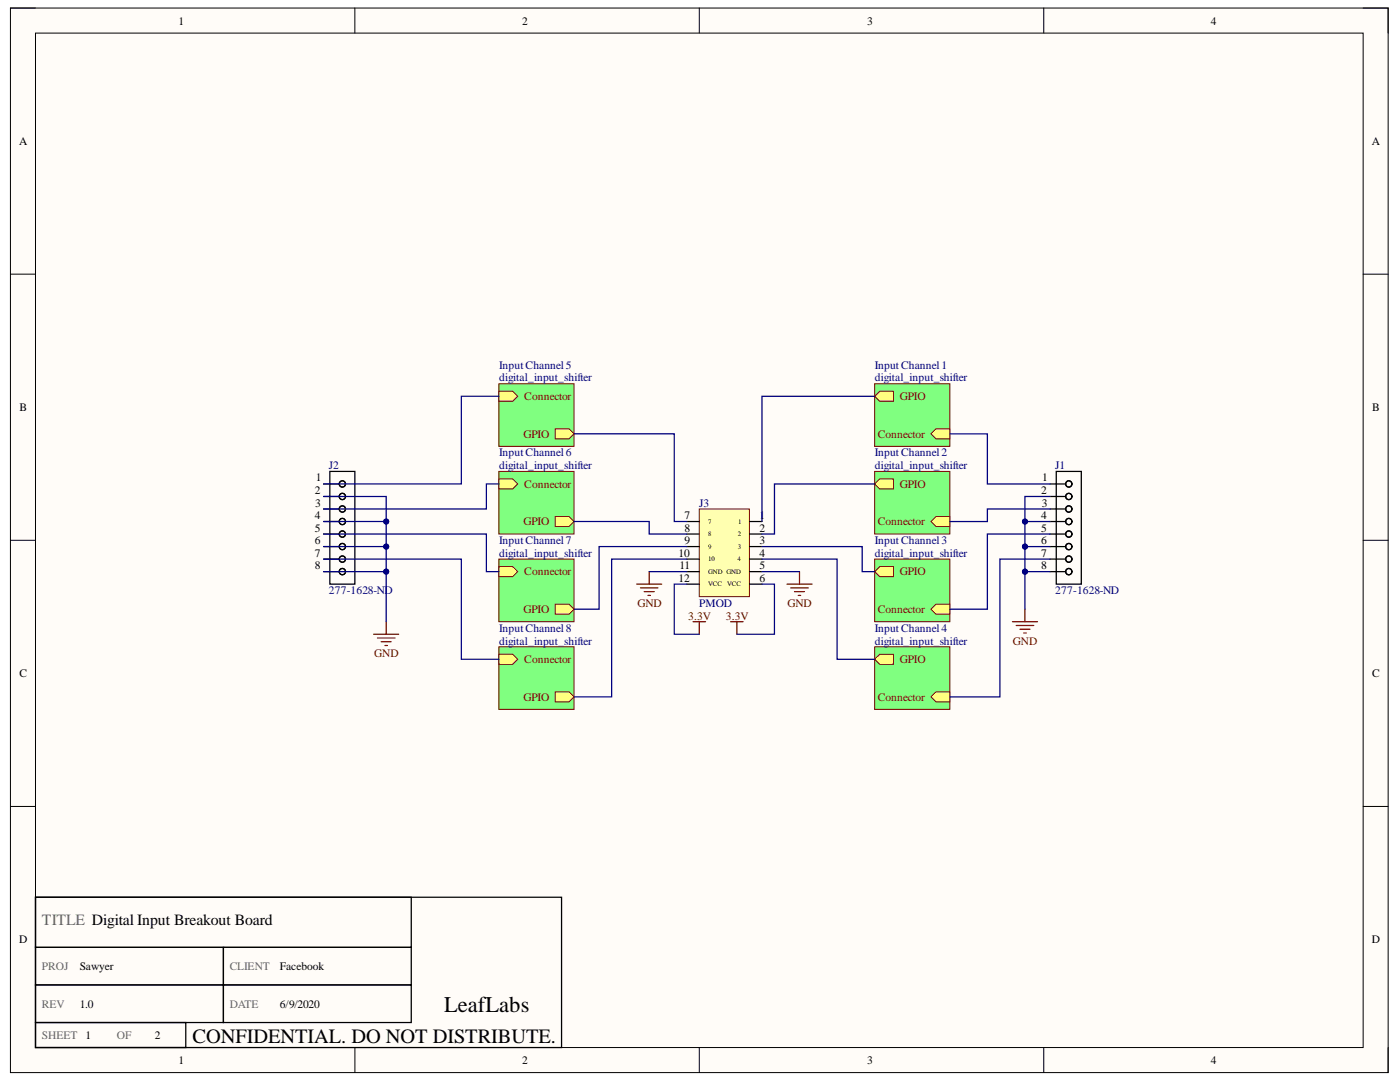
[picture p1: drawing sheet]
<svg xmlns="http://www.w3.org/2000/svg" width="279mm" height="216mm" viewBox="0 0 279 216" stroke-linecap="round" stroke-linejoin="round" font-family="sans-serif">
<defs><g id="words">
<text font-size="4.5" x="88.6" y="201.8">LeafLabs</text>
<text font-size="4.1" x="38.4" y="208.2">CONFIDENTIAL. DO NOT DISTRIBUTE.</text>
<text font-size="3.1" fill="#666" x="8.4" y="184.6">TITLE Digital Input Breakout Board</text>
<g font-size="2.3">
<text x="35.6" y="4.9">1</text>
<text x="104.2" y="4.9">2</text>
<text x="173.1" y="4.9">3</text>
<text x="241.6" y="4.9">4</text>
<text x="3.8" y="28.9">A</text>
<text x="273.8" y="28.9">A</text>
<text x="3.9" y="82">B</text>
<text x="273.9" y="82">B</text>
<text x="62.8" y="98.6">2</text>
<text x="62.9" y="101.1">3</text>
<text x="63" y="96.1">1</text>
<text x="207.8" y="98.6">2</text>
<text x="207.9" y="101.1">3</text>
<text x="208" y="96.1">1</text>
<text x="62.8" y="103.6">4</text>
<text x="62.8" y="106.1">5</text>
<text x="136.6" y="103.6">7</text>
<text x="136.6" y="106.1">8</text>
<text x="151.6" y="103.6">1</text>
<text x="151.6" y="106.1">2</text>
<text x="207.8" y="103.6">4</text>
<text x="207.8" y="106.1">5</text>
<text x="62.8" y="108.6">6</text>
<text x="62.8" y="111.1">7</text>
<text x="62.8" y="113.6">8</text>
<text x="135.4" y="111.1">10</text>
<text x="135.6" y="113.6">11</text>
<text x="136.6" y="108.6">9</text>
<text x="151.6" y="108.6">3</text>
<text x="151.6" y="111.1">4</text>
<text x="151.6" y="113.6">5</text>
<text x="207.8" y="108.6">6</text>
<text x="207.8" y="111.1">7</text>
<text x="207.8" y="113.6">8</text>
<text x="135.4" y="116.1">12</text>
<text x="151.6" y="116.1">6</text>
<text x="3.9" y="135.1">C</text>
<text x="273.9" y="135.1">C</text>
<text x="3.8" y="188.2">D</text>
<text x="273.8" y="188.2">D</text>
<text x="15.9" y="193.6">Sawyer</text>
<text x="55.8" y="193.6">Facebook</text>
<text x="15.9" y="201.1">1.0</text>
<text x="55.8" y="201.1">6/9/2020</text>
<text x="17.1" y="207.3">1</text>
<text x="30.9" y="207.3">2</text>
<text x="35.6" y="212.3">1</text>
<text x="104.2" y="212.3">2</text>
<text x="173.1" y="212.3">3</text>
<text x="241.6" y="212.3">4</text>
</g>
<g font-size="2.3" fill="#000080">
<text x="99.6" y="73.6">InputChannel5</text>
<text x="99.6" y="76.1">digital_input_shifter</text>
<text x="174.6" y="73.6">InputChannel1</text>
<text x="174.6" y="76.1">digital_input_shifter</text>
<text x="65.6" y="93.6">J2</text>
<text x="99.6" y="91.1">InputChannel6</text>
<text x="99.6" y="93.6">digital_input_shifter</text>
<text x="174.6" y="91.1">InputChannel2</text>
<text x="174.6" y="93.6">digital_input_shifter</text>
<text x="210.6" y="93.6">J1</text>
<text x="139.6" y="101.1">J3</text>
<text x="99.6" y="108.6">InputChannel7</text>
<text x="99.6" y="111.1">digital_input_shifter</text>
<text x="174.6" y="108.6">InputChannel3</text>
<text x="174.6" y="111.1">digital_input_shifter</text>
<text x="65.6" y="118.5">277-1628-ND</text>
<text x="210.6" y="118.5">277-1628-ND</text>
<text x="139.6" y="121.1">PMOD</text>
<text x="99.6" y="126.1">InputChannel8</text>
<text x="99.6" y="128.6">digital_input_shifter</text>
<text x="174.6" y="126.1">InputChannel4</text>
<text x="174.6" y="128.6">digital_input_shifter</text>
</g>
<g font-size="2.3" fill="#800000">
<text x="104.6" y="79.8">Connector</text>
<text x="179.6" y="79.8">GPIO</text>
<text x="104.5" y="87.3">GPIO</text>
<text x="175.2" y="87.3">Connector</text>
<text x="104.6" y="97.3">Connector</text>
<text x="179.6" y="97.3">GPIO</text>
<text x="104.5" y="104.8">GPIO</text>
<text x="175.2" y="104.8">Connector</text>
<text x="104.6" y="114.8">Connector</text>
<text x="179.6" y="114.8">GPIO</text>
<text x="104.5" y="122.4">GPIO</text>
<text x="127.2" y="121.1">GND</text>
<text x="137.4" y="123.6">3.3V</text>
<text x="144.9" y="123.6">3.3V</text>
<text x="157.2" y="121.1">GND</text>
<text x="175.2" y="122.4">Connector</text>
<text x="74.7" y="131.1">GND</text>
<text x="202.1" y="128.6">GND</text>
<text x="104.6" y="132.3">Connector</text>
<text x="179.6" y="132.3">GPIO</text>
<text x="104.5" y="139.9">GPIO</text>
<text x="175.2" y="139.9">Connector</text>
</g>
<g font-size="2.3" fill="#666">
<text x="8.4" y="193.6">PROJ</text>
<text x="45.8" y="193.6">CLIENT</text>
<text x="8.4" y="201.1">REV</text>
<text x="45.8" y="201.1">DATE</text>
<text x="8.4" y="207.3">SHEET</text>
<text x="23.3" y="207.3">OF</text>
</g>
<g font-size="1.4">
<text x="141.3" y="104.5">7</text>
<text x="141.3" y="107">8</text>
<text x="147.3" y="107">2</text>
<text x="147.3" y="104.5">1</text>
<text x="141.3" y="109.5">9</text>
<text x="141.3" y="112">10</text>
<text x="147.2" y="112">4</text>
<text x="147.3" y="109.5">3</text>
<text x="141.3" y="114.6">GND GND</text>
<text x="141.3" y="117">VCC</text>
<text x="145.1" y="117">VCC</text>
</g>
</g></defs>
<path d="M2.1 1.6h274.9v212.4h-274.9z" fill-rule="evenodd" fill="#fffcf8"/>
<path d="M2.1 1.6h274.9v212.4h-274.9z" fill="none" stroke="#000" stroke-width=".2"/>
<path d="M7.1 6.6h264.9v202.4h-264.9z" fill-rule="evenodd" fill="#fffcf8"/>
<g fill="none" stroke="#000" stroke-width=".2">
<path d="M2.1 1.6h5M7.1 6.6h264.9v202.4h-264.9zM70.8 1.6v5M139.6 1.6v5M208.3 1.6v5M272 1.6h5v5M2.1 54.7h5M272 54.7h5M2.1 107.8h5M272 107.8h5M2.1 160.9h5M272 160.9h5"/>
<path d="M70.8 209v5M139.6 209v5M208.3 209v5M277 209v5"/>
</g>
<path d="M7.1 179h75v10h-75zM7.1 179h105v30h-105zM7.1 189h37.5v7.5h-37.5zM7.1 196.5h37.5v7.5h-37.5zM44.6 189h37.5v7.5h-37.5zM44.6 196.5h37.5v7.5h-37.5zM7.1 204h30v5h-30z" fill="none" stroke="#000" stroke-width=".25"/>
<path d="M174.6 94.1h15v12.5h-15z" fill-rule="evenodd" fill="#80ff80"/>
<path d="M174.6 94.1h15v12.5h-15z" fill="none" stroke="#800000" stroke-width=".2"/>
<path d="M174.6 96.6l1-1h2.7v2h-2.7z" fill-rule="evenodd" fill="#ffff80"/>
<path d="M174.6 96.6l1-1h2.7v2h-2.7z" fill="none" stroke="#800000" stroke-width=".2"/>
<path d="M185.8 104.1l1-1h2.8v2h-2.8z" fill-rule="evenodd" fill="#ffff80"/>
<path d="M185.8 104.1l1-1h2.8v2h-2.8z" fill="none" stroke="#800000" stroke-width=".2"/>
<path d="M174.6 111.6h15v12.5h-15z" fill-rule="evenodd" fill="#80ff80"/>
<path d="M174.6 111.6h15v12.5h-15z" fill="none" stroke="#800000" stroke-width=".2"/>
<path d="M174.6 114.1l1-1h2.7v2h-2.7z" fill-rule="evenodd" fill="#ffff80"/>
<path d="M174.6 114.1l1-1h2.7v2h-2.7z" fill="none" stroke="#800000" stroke-width=".2"/>
<path d="M185.8 121.6l1-1h2.8v2h-2.8z" fill-rule="evenodd" fill="#ffff80"/>
<path d="M185.8 121.6l1-1h2.8v2h-2.8z" fill="none" stroke="#800000" stroke-width=".2"/>
<path d="M174.6 129.1h15v12.5h-15z" fill-rule="evenodd" fill="#80ff80"/>
<path d="M174.6 129.1h15v12.5h-15z" fill="none" stroke="#800000" stroke-width=".2"/>
<path d="M174.6 131.6l1-1h2.7v2h-2.7z" fill-rule="evenodd" fill="#ffff80"/>
<path d="M174.6 131.6l1-1h2.7v2h-2.7z" fill="none" stroke="#800000" stroke-width=".2"/>
<path d="M185.8 139.1l1-1h2.8v1.9h-2.8z" fill-rule="evenodd" fill="#ffff80"/>
<path d="M185.8 139.1l1-1h2.8v1.9h-2.8z" fill="none" stroke="#800000" stroke-width=".2"/>
<path d="M99.6 76.6h15v12.5h-15z" fill-rule="evenodd" fill="#80ff80"/>
<path d="M99.6 76.6h15v12.5h-15z" fill="none" stroke="#800000" stroke-width=".2"/>
<path d="M110.8 85.6h2.8l1 1-1 1h-2.8z" fill-rule="evenodd" fill="#ffff80"/>
<path d="M110.8 85.6h2.8l1 1-1 1h-2.8z" fill="none" stroke="#800000" stroke-width=".2"/>
<path d="M99.6 78.1h2.7l1 1-1 1h-2.7z" fill-rule="evenodd" fill="#ffff80"/>
<path d="M99.6 78.1h2.7l1 1-1 1h-2.7z" fill="none" stroke="#800000" stroke-width=".2"/>
<path d="M99.6 94.1h15v12.5h-15z" fill-rule="evenodd" fill="#80ff80"/>
<path d="M99.6 94.1h15v12.5h-15z" fill="none" stroke="#800000" stroke-width=".2"/>
<path d="M110.8 103.1h2.8l1 1-1 1h-2.8z" fill-rule="evenodd" fill="#ffff80"/>
<path d="M110.8 103.1h2.8l1 1-1 1h-2.8z" fill="none" stroke="#800000" stroke-width=".2"/>
<path d="M99.6 95.6h2.7l1 1-1 1h-2.7z" fill-rule="evenodd" fill="#ffff80"/>
<path d="M99.6 95.6h2.7l1 1-1 1h-2.7z" fill="none" stroke="#800000" stroke-width=".2"/>
<path d="M99.6 111.6h15v12.5h-15z" fill-rule="evenodd" fill="#80ff80"/>
<path d="M99.6 111.6h15v12.5h-15z" fill="none" stroke="#800000" stroke-width=".2"/>
<path d="M99.6 113.1h2.7l1 1-1 1h-2.7z" fill-rule="evenodd" fill="#ffff80"/>
<path d="M99.6 113.1h2.7l1 1-1 1h-2.7z" fill="none" stroke="#800000" stroke-width=".2"/>
<path d="M110.8 120.6h2.8l1 1-1 1h-2.8z" fill-rule="evenodd" fill="#ffff80"/>
<path d="M110.8 120.6h2.8l1 1-1 1h-2.8z" fill="none" stroke="#800000" stroke-width=".2"/>
<path d="M99.6 129.1h15v12.5h-15z" fill-rule="evenodd" fill="#80ff80"/>
<path d="M99.6 129.1h15v12.5h-15z" fill="none" stroke="#800000" stroke-width=".2"/>
<path d="M99.6 130.6h2.7l1 1-1 1h-2.7z" fill-rule="evenodd" fill="#ffff80"/>
<path d="M99.6 130.6h2.7l1 1-1 1h-2.7z" fill="none" stroke="#800000" stroke-width=".2"/>
<path d="M110.8 138.1h2.8l1 1-1 .9h-2.8z" fill-rule="evenodd" fill="#ffff80"/>
<path d="M110.8 138.1h2.8l1 1-1 .9h-2.8z" fill="none" stroke="#800000" stroke-width=".2"/>
<g fill="none" stroke="#800000" stroke-width=".25">
<path d="M127.1 116.6h5M127.8 117.3h3.5M128.6 118.1h2M129.3 118.8h.5M129.6 114.1v2.5M157.1 116.6h5M157.8 117.3h3.5M158.6 118.1h2M159.3 118.8h.5M159.6 114.1v2.5M138.3 124.1h2.5M139.6 124.1v2.5"/>
<path d="M145.8 124.1h2.5M147.1 124.1v2.5"/>
</g>
<path d="M174.6 76.6h15v12.5h-15z" fill-rule="evenodd" fill="#80ff80"/>
<path d="M174.6 76.6h15v12.5h-15z" fill="none" stroke="#800000" stroke-width=".2"/>
<path d="M185.8 86.6l1-1h2.8v2h-2.8z" fill-rule="evenodd" fill="#ffff80"/>
<path d="M185.8 86.6l1-1h2.8v2h-2.8z" fill="none" stroke="#800000" stroke-width=".2"/>
<path d="M174.6 79.1l1-1h2.7v2h-2.7z" fill-rule="evenodd" fill="#ffff80"/>
<path d="M174.6 79.1l1-1h2.7v2h-2.7z" fill="none" stroke="#800000" stroke-width=".2"/>
<g fill="none" stroke="#000" stroke-width=".25">
<path d="M64.6 96.6h3.1M64.6 99.1h3.1M65.8 94.1h5v22.5h-5zM209.6 99.1h3.1M209.6 96.6h3.1M210.8 94.1h5v22.5h-5zM64.6 101.6h3.1M64.6 104.1h3.1M64.6 106.6h3.1M64.6 109.1h3.1M64.6 111.6h3.1M64.6 114.1h3.1"/>
<path d="M209.6 101.6h3.1M209.6 104.1h3.1M209.6 106.6h3.1M209.6 109.1h3.1M209.6 111.6h3.1M209.6 114.1h3.1"/>
<circle cx="68.3" cy="99.1" r=".63"/>
<circle cx="68.3" cy="96.6" r=".63"/>
<circle cx="213.3" cy="96.6" r=".63"/>
<circle cx="213.3" cy="99.1" r=".62"/>
<circle cx="213.3" cy="96.6" r=".62"/>
<circle cx="68.3" cy="106.6" r=".63"/>
<circle cx="68.3" cy="109.1" r=".63"/>
<circle cx="68.3" cy="104.1" r=".63"/>
<circle cx="68.3" cy="111.6" r=".63"/>
<circle cx="68.3" cy="114.1" r=".63"/>
<circle cx="68.3" cy="101.6" r=".63"/>
<circle cx="213.3" cy="114.1" r=".63"/>
<circle cx="213.3" cy="101.6" r=".63"/>
<circle cx="213.3" cy="104.1" r=".62"/>
<circle cx="213.3" cy="109.1" r=".62"/>
<circle cx="213.3" cy="111.6" r=".62"/>
<circle cx="213.3" cy="106.6" r=".62"/>
<circle cx="213.3" cy="101.6" r=".62"/>
<circle cx="213.3" cy="114.1" r=".62"/>
</g>
<path d="M74.6 126.6h5M75.3 127.3h3.5M76.1 128.1h2M76.8 128.8h.5M77.1 124.1v2.5M202.1 124.1h5M202.8 124.8h3.5M203.6 125.6h2M204.3 126.3h.5M204.5 121.6v2.5" fill="none" stroke="#800000" stroke-width=".25"/>
<path d="M139.6 101.6h10v17.5h-10z" fill-rule="evenodd" fill="#ffffb0"/>
<path d="M139.6 101.6h10v17.5h-10z" fill="none" stroke="#800000" stroke-width=".2"/>
<path d="M137.1 104.1h2.5M137.1 106.6h2.5M137.1 109.1h2.5M137.1 111.6h2.5M137.1 114.1h2.5M137.1 116.6h2.5M149.6 104.1h2.5M149.6 106.6h2.5M149.6 109.1h2.5M149.6 111.6h2.5M149.6 114.1h2.5M149.6 116.6h2.5" fill="none" stroke="#000" stroke-width=".25"/>
<path d="M204.5 114.1v7.5" fill="none" stroke="#000080" stroke-width=".25"/>
<circle cx="204.6" cy="114.1" r=".5" fill="#000080"/>
<circle cx="204.6" cy="114.1" r=".5" fill="none" stroke="#000080" stroke-width=".2"/>
<path d="M64.6 114.1h12.5" fill="none" stroke="#000080" stroke-width=".25"/>
<circle cx="77.1" cy="114.1" r=".5" fill="#000080"/>
<circle cx="77.1" cy="114.1" r=".5" fill="none" stroke="#000080" stroke-width=".2"/>
<path d="M64.6 111.6h27.5v20h7.5M77.1 104.1v5h-12.5" fill="none" stroke="#000080" stroke-width=".25"/>
<circle cx="77.1" cy="104.1" r=".5" fill="#000080"/>
<circle cx="77.1" cy="104.1" r=".5" fill="none" stroke="#000080" stroke-width=".2"/>
<circle cx="77.1" cy="109.1" r=".5" fill="#000080"/>
<circle cx="77.1" cy="109.1" r=".5" fill="none" stroke="#000080" stroke-width=".2"/>
<path d="M64.6 99.1h12.5v5h-12.5M64.6 106.6h32.5v7.5h2.5" fill="none" stroke="#000080" stroke-width=".25"/>
<circle cx="77.1" cy="104.1" r=".5" fill="#000080"/>
<circle cx="77.1" cy="104.1" r=".5" fill="none" stroke="#000080" stroke-width=".2"/>
<g fill="none" stroke="#000080" stroke-width=".25">
<path d="M99.6 79.1h-7.5v17.5h-27.5M174.6 79.1h-22.5v25M99.6 96.6h-2.5v5h-32.5M114.6 86.6h20v17.5h2.5M174.6 96.6h-20v10h-2.5M189.6 86.6h7.5v10h12.5M114.6 104.1h15v2.5h7.5M129.6 114.1h7.5M137.1 111.6h-15v27.5h-7.5M137.1 109.1h-17.5v12.5h-5M137.1 116.6h-2.5v10h5M152.1 116.6h2.5v10h-7.5"/>
<path d="M152.1 114.1h7.5M152.1 111.6h15v20h7.5M152.1 109.1h20v5h2.5M204.5 109.1v5h5.1M209.6 111.6h-10.1v27.5h-9.9M209.6 106.6h-12.5v15h-7.5M209.6 101.6h-12.5v2.5h-7.5"/>
</g>
<circle cx="204.6" cy="109.1" r=".5" fill="#000080"/>
<circle cx="204.6" cy="109.1" r=".5" fill="none" stroke="#000080" stroke-width=".2"/>
<circle cx="204.6" cy="114.1" r=".5" fill="#000080"/>
<circle cx="204.6" cy="114.1" r=".5" fill="none" stroke="#000080" stroke-width=".2"/>
<path d="M204.5 104.1v5h5.1" fill="none" stroke="#000080" stroke-width=".25"/>
<circle cx="204.6" cy="104.1" r=".5" fill="#000080"/>
<circle cx="204.6" cy="104.1" r=".5" fill="none" stroke="#000080" stroke-width=".2"/>
<circle cx="204.6" cy="109.1" r=".5" fill="#000080"/>
<circle cx="204.6" cy="109.1" r=".5" fill="none" stroke="#000080" stroke-width=".2"/>
<path d="M209.6 99.1h-5.1v5h5.1" fill="none" stroke="#000080" stroke-width=".25"/>
<circle cx="204.6" cy="104.1" r=".5" fill="#000080"/>
<circle cx="204.6" cy="104.1" r=".5" fill="none" stroke="#000080" stroke-width=".2"/>
<path d="M77.1 109.1v15" fill="none" stroke="#000080" stroke-width=".25"/>
<circle cx="77.1" cy="109.1" r=".5" fill="#000080"/>
<circle cx="77.1" cy="109.1" r=".5" fill="none" stroke="#000080" stroke-width=".2"/>
<circle cx="77.1" cy="114.1" r=".5" fill="#000080"/>
<circle cx="77.1" cy="114.1" r=".5" fill="none" stroke="#000080" stroke-width=".2"/>
<use href="#words"/>
</svg>
